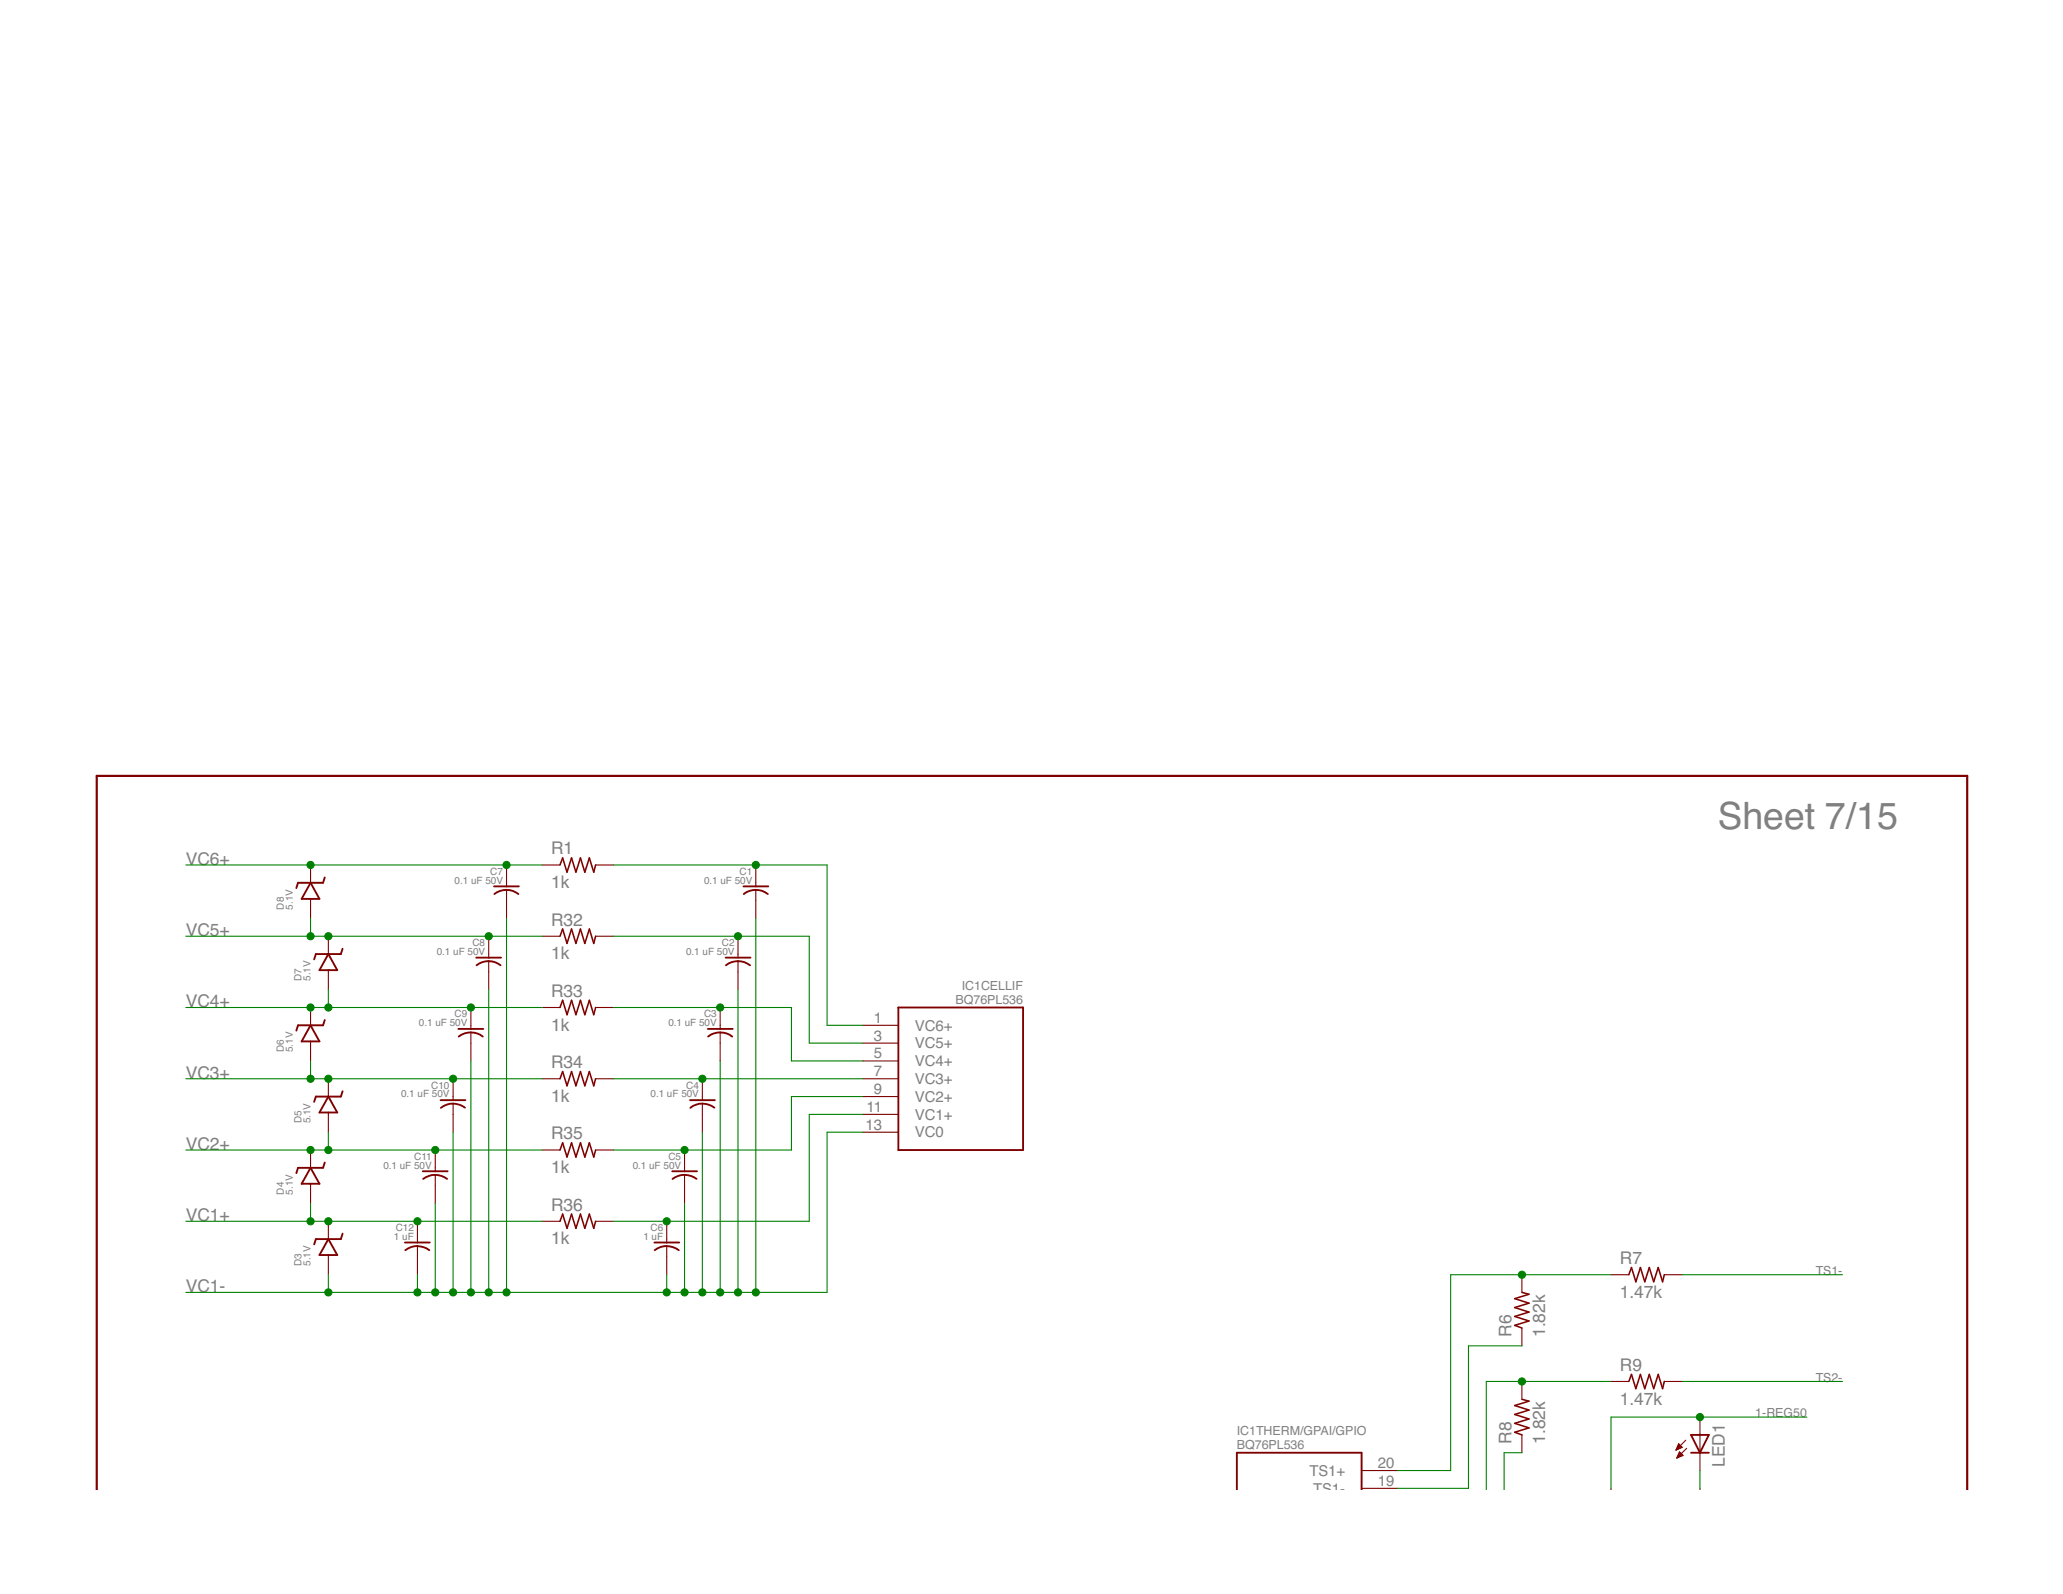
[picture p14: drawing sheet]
<svg xmlns="http://www.w3.org/2000/svg" width="279mm" height="216mm" viewBox="0 0 279 216" stroke-linecap="round" stroke-linejoin="round" font-family="sans-serif">
<defs><g id="words">
<text font-size="5.1" fill="#808080" x="232.7" y="112.3">Sheet 7/15</text>
<g font-size="2.4" fill="#808080">
<text x="25.2" y="117.2">VC6+</text>
<text x="74.6" y="115.7">R1</text>
<text x="74.6" y="120.3">1k</text>
<text x="74.6" y="125.4">R32</text>
<text x="25.2" y="126.8">VC5+</text>
<text x="74.6" y="129.9">1k</text>
<text x="25.2" y="136.5">VC4+</text>
<text x="74.6" y="135">R33</text>
<text x="74.6" y="139.6">1k</text>
<text x="25.2" y="146.1">VC3+</text>
<text x="74.6" y="149.2">1k</text>
<text x="74.6" y="144.7">R34</text>
<text x="25.2" y="155.8">VC2+</text>
<text x="74.6" y="154.3">R35</text>
<text x="74.6" y="158.9">1k</text>
<text x="25.2" y="165.4">VC1+</text>
<text x="74.6" y="164">R36</text>
<text x="74.6" y="168.5">1k</text>
<text x="219.4" y="171.2">R7</text>
<text x="25.2" y="175.1">VC1-</text>
<text x="219.4" y="175.8">1.47k</text>
<text x="204.7" y="181.1" transform="rotate(-90 204.7 181.1)">R6</text>
<text x="209.2" y="181.1" transform="rotate(-90 209.2 181.1)">1.82k</text>
<text x="219.4" y="185.7">R9</text>
<text x="219.4" y="190.3">1.47k</text>
<text x="204.7" y="195.6" transform="rotate(-90 204.7 195.6)">R8</text>
<text x="209.2" y="195.6" transform="rotate(-90 209.2 195.6)">1.82k</text>
<text x="233.6" y="198.7" transform="rotate(-90 233.6 198.7)">LED1</text>
</g>
<g font-size="2" fill="#808080">
<text x="118.3" y="138.5">1</text>
<text x="118.3" y="140.9">3</text>
<text x="118.3" y="143.4">5</text>
<text x="123.9" y="139.6">VC6+</text>
<text x="123.9" y="142">VC5+</text>
<text x="118.3" y="145.8">7</text>
<text x="118.3" y="148.2">9</text>
<text x="123.9" y="144.4">VC4+</text>
<text x="123.9" y="146.8">VC3+</text>
<text x="123.9" y="149.2">VC2+</text>
<text x="117.2" y="153">13</text>
<text x="117.4" y="150.6">11</text>
<text x="123.9" y="151.7">VC1+</text>
<text x="123.9" y="154.1">VC0</text>
<text x="177.4" y="199.9">TS1+</text>
<text x="177.8" y="202.3">TS1-</text>
<text x="186.6" y="198.8">20</text>
<text x="186.6" y="201.3">19</text>
</g>
<g font-size="1.7" fill="#808080">
<text x="129.4" y="136">BQ76PL536</text>
<text x="130.3" y="134">IC1CELLIF</text>
<text x="245.9" y="172.6">TS1-</text>
<text x="237.7" y="191.9">1-REG50</text>
<text x="245.9" y="187.1">TS2-</text>
<text x="167.5" y="196.3">BQ76PL536</text>
<text x="167.5" y="194.4">IC1THERM/GPAI/GPIO</text>
</g>
<g font-size="1.4" fill="#808080">
<text x="61.6" y="119.7">0.1 uF 50V</text>
<text x="66.4" y="118.5">C7</text>
<text x="95.3" y="119.7">0.1 uF 50V</text>
<text x="100.2" y="118.5">C1</text>
<text x="38.4" y="123.2" transform="rotate(-90 38.4 123.2)">D8</text>
<text x="39.6" y="123.2" transform="rotate(-90 39.6 123.2)">5.1V</text>
<text x="59.2" y="129.3">0.1 uF 50V</text>
<text x="64" y="128.1">C8</text>
<text x="92.9" y="129.3">0.1 uF 50V</text>
<text x="97.8" y="128.1">C2</text>
<text x="40.8" y="132.8" transform="rotate(-90 40.8 132.8)">D7</text>
<text x="42.1" y="132.8" transform="rotate(-90 42.1 132.8)">5.1V</text>
<text x="61.6" y="137.8">C9</text>
<text x="95.3" y="137.8">C3</text>
<text x="38.4" y="142.5" transform="rotate(-90 38.4 142.5)">D6</text>
<text x="39.6" y="142.5" transform="rotate(-90 39.6 142.5)">5.1V</text>
<text x="56.7" y="139">0.1 uF 50V</text>
<text x="90.5" y="139">0.1 uF 50V</text>
<text x="54.3" y="148.6">0.1 uF 50V</text>
<text x="58.4" y="147.4">C10</text>
<text x="88.1" y="148.6">0.1 uF 50V</text>
<text x="92.9" y="147.4">C4</text>
<text x="40.8" y="152.1" transform="rotate(-90 40.8 152.1)">D5</text>
<text x="42.1" y="152.1" transform="rotate(-90 42.1 152.1)">5.1V</text>
<text x="38.4" y="161.8" transform="rotate(-90 38.4 161.8)">D4</text>
<text x="39.6" y="161.8" transform="rotate(-90 39.6 161.8)">5.1V</text>
<text x="51.9" y="158.3">0.1 uF 50V</text>
<text x="56.1" y="157.1">C11</text>
<text x="85.7" y="158.3">0.1 uF 50V</text>
<text x="90.5" y="157.1">C5</text>
<text x="53.4" y="167.9">1 uF</text>
<text x="53.6" y="166.7">C12</text>
<text x="87.1" y="167.9">1 uF</text>
<text x="88.1" y="166.7">C6</text>
<text x="40.8" y="171.4" transform="rotate(-90 40.8 171.4)">D3</text>
<text x="42.1" y="171.4" transform="rotate(-90 42.1 171.4)">5.1V</text>
</g>
</g></defs>
<g fill="#800000" stroke="#800000" stroke-width=".15">
<path d="M116.8 138.9h4.9z"/>
<path d="M116.8 141.3h4.9z"/>
<path d="M116.8 143.7h4.9z"/>
<path d="M116.8 146.1h4.9z"/>
<path d="M116.8 148.5h4.9z"/>
<path d="M116.8 150.9h4.9z"/>
<path d="M116.8 153.4h4.9z"/>
<path d="M184.4 199.2h4.8z"/>
<path d="M184.4 201.6h4.8z"/>
<path d="M102.4 120.5v1.5z"/>
<path d="M102.4 117.2v2.4z"/>
<path d="M102.4 122v2.4z"/>
<path d="M102.4 119.6v.5z"/>
<path d="M99.9 130.2v1.4z"/>
<path d="M99.9 126.8v2.4z"/>
<path d="M99.9 131.6v2.4z"/>
<path d="M99.9 129.2v.5z"/>
<path d="M97.5 139.8v1.5z"/>
<path d="M97.5 136.5v2.4z"/>
<path d="M97.5 141.3v2.4z"/>
<path d="M97.5 138.9v.5z"/>
<path d="M95.1 149.5v1.4z"/>
<path d="M95.1 146.1v2.4z"/>
<path d="M95.1 150.9v2.5z"/>
<path d="M95.1 148.5v.5z"/>
<path d="M92.7 159.1v1.5z"/>
<path d="M92.7 155.8v2.4z"/>
<path d="M92.7 160.6v2.4z"/>
<path d="M92.7 158.2v.4z"/>
<path d="M90.3 168.8v1.4z"/>
<path d="M90.3 165.4v2.4z"/>
<path d="M90.3 170.2v2.5z"/>
<path d="M90.3 167.8v.5z"/>
<path d="M68.6 120.5v1.5z"/>
<path d="M68.6 117.2v2.4z"/>
<path d="M68.6 122v2.4z"/>
<path d="M68.6 119.6v.5z"/>
<path d="M66.2 130.2v1.4z"/>
<path d="M66.2 126.8v2.4z"/>
<path d="M66.2 131.6v2.4z"/>
<path d="M66.2 129.2v.5z"/>
<path d="M63.8 139.8v1.5z"/>
<path d="M63.8 136.5v2.4z"/>
<path d="M63.8 141.3v2.4z"/>
<path d="M63.8 138.9v.5z"/>
<path d="M61.4 149.5v1.4z"/>
<path d="M61.4 146.1v2.4z"/>
<path d="M61.4 150.9v2.5z"/>
<path d="M61.4 148.5v.5z"/>
<path d="M58.9 159.1v1.5z"/>
<path d="M58.9 155.8v2.4z"/>
<path d="M58.9 160.6v2.4z"/>
<path d="M58.9 158.2v.4z"/>
<path d="M56.5 168.8v1.4z"/>
<path d="M56.5 165.4v2.4z"/>
<path d="M56.5 170.2v2.5z"/>
<path d="M56.5 167.8v.5z"/>
<path d="M206.1 172.7v2.3z"/>
<path d="M206.1 179.9v2.4z"/>
<path d="M225.4 172.7h2.4z"/>
<path d="M218.2 172.7h2.4z"/>
<path d="M206.1 187.1v2.4z"/>
<path d="M206.1 194.4v2.4z"/>
<path d="M225.4 187.1h2.4z"/>
<path d="M218.2 187.1h2.4z"/>
<path d="M230.2 196.8v2.4z"/>
<path d="M230.2 191.9v2.5z"/>
<path d="M230.2 194.4v2.4z"/>
<path d="M228.3 195.1l-1.3 1.3z"/>
<path d="M227.1 197.5l1.3-1.3z"/>
<path d="M227.4 195.6l-.4 .8z"/>
<path d="M227.4 195.6l.4 .4z"/>
<path d="M227 196.4l.8-.4z"/>
<path d="M227 196.4h.1z"/>
<path d="M227.1 196.3h.2z"/>
<path d="M227.1 196.2h.5z"/>
<path d="M227.1 196h.7z"/>
<path d="M227.2 195.9h.5z"/>
<path d="M227.2 195.8h.4z"/>
<path d="M227.3 195.7h.2z"/>
<path d="M227.5 196.7l-.4 .8z"/>
<path d="M227.5 196.7l.4 .4z"/>
<path d="M227.1 197.5l.8-.4z"/>
<path d="M227.1 197.4h.3z"/>
<path d="M227.2 197.3h.4z"/>
<path d="M227.2 197.2h.7z"/>
<path d="M227.3 197h.6z"/>
<path d="M227.4 196.9h.4z"/>
<path d="M227.4 196.8h.2z"/>
<path d="M227.4 196.7h.1z"/>
<path d="M230.2 201.6v.1z"/>
<path d="M218.2 201.6v.1z"/>
<path d="M80.7 117.2h2.4z"/>
<path d="M73.4 117.2h2.4z"/>
<path d="M80.7 126.8h2.4z"/>
<path d="M73.4 126.8h2.4z"/>
<path d="M80.7 136.5h2.4z"/>
<path d="M73.4 136.5h2.4z"/>
<path d="M80.7 146.1h2.4z"/>
<path d="M73.4 146.1h2.4z"/>
<path d="M80.7 155.8h2.4z"/>
<path d="M73.4 155.8h2.4z"/>
<path d="M80.7 165.4h2.4z"/>
<path d="M73.4 165.4h2.4z"/>
<path d="M44.5 170.2v2.5z"/>
<path d="M44.5 165.4v2.4z"/>
<path d="M44.5 170v.2z"/>
<path d="M42.1 160.6v2.4z"/>
<path d="M42.1 155.8v2.4z"/>
<path d="M42.1 160.3v.3z"/>
<path d="M44.5 150.9v2.5z"/>
<path d="M44.5 146.1v2.4z"/>
<path d="M44.5 150.7v.2z"/>
<path d="M42.1 141.3v2.4z"/>
<path d="M42.1 136.5v2.4z"/>
<path d="M42.1 141.1v.2z"/>
<path d="M44.5 131.6v2.4z"/>
<path d="M44.5 126.8v2.4z"/>
<path d="M44.5 131.4v.2z"/>
<path d="M42.1 122v2.4z"/>
<path d="M42.1 117.2v2.4z"/>
<path d="M42.1 121.8v.2z"/>
</g>
<g fill="#800000" stroke="#800000" stroke-width=".25">
<path d="M121.7 136.5h16.9z"/>
<path d="M138.6 136.5v19.3z"/>
<path d="M121.7 155.8h16.9z"/>
<path d="M121.7 136.5v19.3z"/>
<path d="M167.5 196.8h16.9z"/>
<path d="M167.5 196.8v4.9z"/>
<path d="M184.4 196.8v4.9z"/>
<path d="M102.4 120.1h1.7z"/>
<path d="M100.7 120.1h1.7z"/>
<path d="M99.9 129.7h1.7z"/>
<path d="M98.3 129.7h1.6z"/>
<path d="M97.5 139.4h1.7z"/>
<path d="M95.9 139.4h1.6z"/>
<path d="M95.1 149h1.7z"/>
<path d="M93.5 149h1.6z"/>
<path d="M92.7 158.6h1.7z"/>
<path d="M91 158.6h1.7z"/>
<path d="M90.3 168.3h1.7z"/>
<path d="M88.6 168.3h1.7z"/>
<path d="M68.6 120.1h1.7z"/>
<path d="M66.9 120.1h1.7z"/>
<path d="M66.2 129.7h1.7z"/>
<path d="M64.5 129.7h1.7z"/>
<path d="M63.8 139.4h1.6z"/>
<path d="M62.1 139.4h1.7z"/>
<path d="M61.4 149h1.6z"/>
<path d="M59.7 149h1.7z"/>
<path d="M58.9 158.6h1.7z"/>
<path d="M57.3 158.6h1.6z"/>
<path d="M56.5 168.3h1.7z"/>
<path d="M54.8 168.3h1.7z"/>
<path d="M231.4 194.4l-1.2 2.4z"/>
<path d="M229 194.4l1.2 2.4z"/>
<path d="M230.2 196.8h1.2z"/>
<path d="M229 196.8h1.2z"/>
<path d="M230.2 194.4h1.2z"/>
<path d="M229 194.4h1.2z"/>
<path d="M43.3 170h1.2z"/>
<path d="M44.5 170h1.2z"/>
<path d="M44.5 167.8l1.2 2.2z"/>
<path d="M44.5 167.8l-1.2 2.2z"/>
<path d="M42.8 167.8l-.3 .8z"/>
<path d="M42.8 167.8h1.7z"/>
<path d="M44.5 167.8h1.7z"/>
<path d="M46.4 167.1l-.2 .7z"/>
<path d="M40.9 160.3h1.2z"/>
<path d="M42.1 160.3h1.2z"/>
<path d="M42.1 158.2l1.2 2.1z"/>
<path d="M42.1 158.2l-1.2 2.1z"/>
<path d="M40.4 158.2l-.3 .7z"/>
<path d="M40.4 158.2h1.7z"/>
<path d="M42.1 158.2h1.7z"/>
<path d="M44 157.5l-.2 .7z"/>
<path d="M43.3 150.7h1.2z"/>
<path d="M44.5 150.7h1.2z"/>
<path d="M44.5 148.5l1.2 2.2z"/>
<path d="M44.5 148.5l-1.2 2.2z"/>
<path d="M42.8 148.5l-.3 .7z"/>
<path d="M42.8 148.5h1.7z"/>
<path d="M44.5 148.5h1.7z"/>
<path d="M46.4 147.8l-.2 .7z"/>
<path d="M40.9 141.1h1.2z"/>
<path d="M42.1 141.1h1.2z"/>
<path d="M42.1 138.9l1.2 2.2z"/>
<path d="M42.1 138.9l-1.2 2.2z"/>
<path d="M40.4 138.9l-.3 .7z"/>
<path d="M40.4 138.9h1.7z"/>
<path d="M42.1 138.9h1.7z"/>
<path d="M44 138.2l-.2 .7z"/>
<path d="M43.3 131.4h1.2z"/>
<path d="M44.5 131.4h1.2z"/>
<path d="M44.5 129.2l1.2 2.2z"/>
<path d="M44.5 129.2l-1.2 2.2z"/>
<path d="M42.8 129.2l-.3 .7z"/>
<path d="M42.8 129.2h1.7z"/>
<path d="M44.5 129.2h1.7z"/>
<path d="M46.4 128.5l-.2 .7z"/>
<path d="M40.9 121.8h1.2z"/>
<path d="M42.1 121.8h1.2z"/>
<path d="M42.1 119.6l1.2 2.2z"/>
<path d="M42.1 119.6l-1.2 2.2z"/>
<path d="M40.4 119.6l-.3 .7z"/>
<path d="M40.4 119.6h1.7z"/>
<path d="M42.1 119.6h1.7z"/>
<path d="M44 118.9l-.2 .7z"/>
</g>
<g fill="none" stroke="#800000" stroke-width=".25">
<path d="M64.5 130.7a2.61 2.61 0 0 1 3.3 0M67 121.1a2.61 2.61 0 0 1 3.2 0M98.3 130.7a2.61 2.61 0 0 1 3.3 0M100.7 121.1a2.61 2.61 0 0 1 3.3 0M57.3 159.7a2.69 2.69 0 0 1 3.3 0M62.1 140.4a2.61 2.61 0 0 1 3.3 0M63 150a2.65 2.65 0 0 0-3.3 .1M91.1 159.7a2.69 2.69 0 0 1 3.2 0M95.9 140.4a2.61 2.61 0 0 1 3.3 0M96.8 150a2.65 2.65 0 0 0-3.3 .1M56.5 168.8a2.72 2.72 0 0 0-1.6 .5M56.5 168.8a2.77 2.77 0 0 1 1.6 .5"/>
<path d="M90.3 168.8a2.6 2.6 0 0 0-1.6 .5M90.3 168.8a2.76 2.76 0 0 1 1.6 .5"/>
</g>
<g fill="#800000" stroke="#800000" stroke-width=".21">
<path d="M205.1 179.5l1 .4z"/>
<path d="M205.1 179.5l2-.6z"/>
<path d="M205.1 178.3l2 .6z"/>
<path d="M205.1 178.3l2-.6z"/>
<path d="M205.1 177.1l2 .6z"/>
<path d="M205.1 177.1l2-.6z"/>
<path d="M205.1 175.9l2 .6z"/>
<path d="M205.1 175.9l2-.6z"/>
<path d="M206.1 175l1 .3z"/>
<path d="M221 171.7l-.4 1z"/>
<path d="M221 171.7l.6 1.9z"/>
<path d="M222.2 171.7l-.6 1.9z"/>
<path d="M222.2 171.7l.6 1.9z"/>
<path d="M223.4 171.7l-.6 1.9z"/>
<path d="M223.4 171.7l.6 1.9z"/>
<path d="M224.6 171.7l-.6 1.9z"/>
<path d="M224.6 171.7l.6 1.9z"/>
<path d="M225.4 172.7l-.2 .9z"/>
<path d="M205.1 194l1 .4z"/>
<path d="M205.1 194l2-.6z"/>
<path d="M205.1 192.8l2 .6z"/>
<path d="M205.1 192.8l2-.6z"/>
<path d="M205.1 191.6l2 .6z"/>
<path d="M205.1 191.6l2-.6z"/>
<path d="M205.1 190.4l2 .6z"/>
<path d="M205.1 190.4l2-.6z"/>
<path d="M206.1 189.5l1 .3z"/>
<path d="M221 186.2l-.4 .9z"/>
<path d="M221 186.2l.6 1.9z"/>
<path d="M222.2 186.2l-.6 1.9z"/>
<path d="M222.2 186.2l.6 1.9z"/>
<path d="M223.4 186.2l-.6 1.9z"/>
<path d="M223.4 186.2l.6 1.9z"/>
<path d="M224.6 186.2l-.6 1.9z"/>
<path d="M224.6 186.2l.6 1.9z"/>
<path d="M225.4 187.1l-.2 1z"/>
<path d="M76.2 116.2l-.4 1z"/>
<path d="M76.2 116.2l.6 1.9z"/>
<path d="M77.4 116.2l-.6 1.9z"/>
<path d="M77.4 116.2l.6 1.9z"/>
<path d="M78.6 116.2l-.6 1.9z"/>
<path d="M78.6 116.2l.6 1.9z"/>
<path d="M79.8 116.2l-.6 1.9z"/>
<path d="M79.8 116.2l.6 1.9z"/>
<path d="M80.7 117.2l-.3 .9z"/>
<path d="M76.2 125.8l-.4 1z"/>
<path d="M76.2 125.8l.6 2z"/>
<path d="M77.4 125.8l-.6 2z"/>
<path d="M77.4 125.8l.6 2z"/>
<path d="M78.6 125.8l-.6 2z"/>
<path d="M78.6 125.8l.6 2z"/>
<path d="M79.8 125.8l-.6 2z"/>
<path d="M79.8 125.8l.6 2z"/>
<path d="M80.7 126.8l-.3 1z"/>
<path d="M76.2 135.5l-.4 1z"/>
<path d="M76.2 135.5l.6 1.9z"/>
<path d="M77.4 135.5l-.6 1.9z"/>
<path d="M77.4 135.5l.6 1.9z"/>
<path d="M78.6 135.5l-.6 1.9z"/>
<path d="M78.6 135.5l.6 1.9z"/>
<path d="M79.8 135.5l-.6 1.9z"/>
<path d="M79.8 135.5l.6 1.9z"/>
<path d="M80.7 136.5l-.3 .9z"/>
<path d="M76.2 145.1l-.4 1z"/>
<path d="M76.2 145.1l.6 2z"/>
<path d="M77.4 145.1l-.6 2z"/>
<path d="M77.4 145.1l.6 2z"/>
<path d="M78.6 145.1l-.6 2z"/>
<path d="M78.6 145.1l.6 2z"/>
<path d="M79.8 145.1l-.6 2z"/>
<path d="M79.8 145.1l.6 2z"/>
<path d="M80.7 146.1l-.3 1z"/>
<path d="M76.2 154.8l-.4 1z"/>
<path d="M76.2 154.8l.6 1.9z"/>
<path d="M77.4 154.8l-.6 1.9z"/>
<path d="M77.4 154.8l.6 1.9z"/>
<path d="M78.6 154.8l-.6 1.9z"/>
<path d="M78.6 154.8l.6 1.9z"/>
<path d="M79.8 154.8l-.6 1.9z"/>
<path d="M79.8 154.8l.6 1.9z"/>
<path d="M80.7 155.8l-.3 .9z"/>
<path d="M76.2 164.4l-.4 1z"/>
<path d="M76.2 164.4l.6 2z"/>
<path d="M77.4 164.4l-.6 2z"/>
<path d="M77.4 164.4l.6 2z"/>
<path d="M78.6 164.4l-.6 2z"/>
<path d="M78.6 164.4l.6 2z"/>
<path d="M79.8 164.4l-.6 2z"/>
<path d="M79.8 164.4l.6 2z"/>
<path d="M80.7 165.4l-.3 1z"/>
</g>
<g fill="#800000" stroke="#800000" stroke-width=".3">
<path d="M13.1 105.1v96.6z"/>
<path d="M266.4 105.1v96.6z"/>
<path d="M13.1 105.1h253.3z"/>
</g>
<g fill="#008000" stroke="#008000" stroke-width=".15">
<path d="M112 138.9h4.8z"/>
<path d="M112 117.2v21.7z"/>
<path d="M102.4 117.2h9.6z"/>
<path d="M83.1 117.2h19.3z"/>
<path d="M107.2 143.7h9.6z"/>
<path d="M107.2 136.5v7.2z"/>
<path d="M97.5 136.5h9.7z"/>
<path d="M83.1 136.5h14.4z"/>
<path d="M107.2 148.5h9.6z"/>
<path d="M107.2 148.5v7.3z"/>
<path d="M92.7 155.8h14.5z"/>
<path d="M83.1 155.8h9.6z"/>
<path d="M25.2 117.2h16.9z"/>
<path d="M68.6 117.2h4.8z"/>
<path d="M42.1 117.2h26.5z"/>
<path d="M42.1 124.4v2.4z"/>
<path d="M25.2 126.8h16.9z"/>
<path d="M66.2 126.8h7.2z"/>
<path d="M44.5 126.8h21.7z"/>
<path d="M42.1 126.8h2.4z"/>
<path d="M25.2 136.5h16.9z"/>
<path d="M63.8 136.5h9.6z"/>
<path d="M44.5 136.5h19.3z"/>
<path d="M42.1 136.5h2.4z"/>
<path d="M44.5 134v2.5z"/>
<path d="M42.1 143.7v2.4z"/>
<path d="M25.2 146.1h16.9z"/>
<path d="M61.4 146.1h12z"/>
<path d="M44.5 146.1h16.9z"/>
<path d="M42.1 146.1h2.4z"/>
<path d="M25.2 155.8h16.9z"/>
<path d="M58.9 155.8h14.5z"/>
<path d="M44.5 155.8h14.4z"/>
<path d="M42.1 155.8h2.4z"/>
<path d="M44.5 153.4v2.4z"/>
<path d="M42.1 163v2.4z"/>
<path d="M25.2 165.4h16.9z"/>
<path d="M56.5 165.4h16.9z"/>
<path d="M44.5 165.4h12z"/>
<path d="M42.1 165.4h2.4z"/>
<path d="M56.5 175h2.4z"/>
<path d="M58.9 175h2.5z"/>
<path d="M61.4 175h2.4z"/>
<path d="M63.8 175h2.4z"/>
<path d="M66.2 175h2.4z"/>
<path d="M68.6 124.4v50.6z"/>
<path d="M66.2 134v41z"/>
<path d="M63.8 143.7v31.3z"/>
<path d="M61.4 153.4v21.6z"/>
<path d="M58.9 163v12z"/>
<path d="M56.5 172.7v2.3z"/>
<path d="M112 153.4h4.8z"/>
<path d="M112 153.4v21.6z"/>
<path d="M102.4 175h9.6z"/>
<path d="M99.9 175h2.5z"/>
<path d="M97.5 175h2.4z"/>
<path d="M95.1 175h2.4z"/>
<path d="M92.7 175h2.4z"/>
<path d="M90.3 175h2.4z"/>
<path d="M102.4 124.4v50.6z"/>
<path d="M99.9 134v41z"/>
<path d="M97.5 143.7v31.3z"/>
<path d="M95.1 153.4v21.6z"/>
<path d="M92.7 163v12z"/>
<path d="M90.3 172.7v2.3z"/>
<path d="M68.6 175h21.7z"/>
<path d="M44.5 175h12z"/>
<path d="M25.2 175h19.3z"/>
<path d="M44.5 172.7v2.3z"/>
<path d="M189.2 201.6h9.7z"/>
<path d="M198.9 182.3v19.3z"/>
<path d="M198.9 182.3h7.2z"/>
<path d="M189.2 199.2h7.3z"/>
<path d="M196.5 172.7v26.5z"/>
<path d="M196.5 172.7h9.6z"/>
<path d="M206.1 172.7h12.1z"/>
<path d="M201.3 187.1v14.6z"/>
<path d="M201.3 187.1h4.8z"/>
<path d="M206.1 187.1h12.1z"/>
<path d="M203.7 196.8v4.9z"/>
<path d="M203.7 196.8h2.4z"/>
<path d="M230.2 191.9h14.5z"/>
<path d="M218.2 191.9v9.7z"/>
<path d="M218.2 191.9h12z"/>
<path d="M227.8 172.7h21.7z"/>
<path d="M227.8 187.1h21.7z"/>
<path d="M230.2 199.2v2.4z"/>
<path d="M109.6 141.3h7.2z"/>
<path d="M109.6 126.8v14.5z"/>
<path d="M99.9 126.8h9.7z"/>
<path d="M83.1 126.8h16.8z"/>
<path d="M109.6 150.9h7.2z"/>
<path d="M109.6 150.9v14.5z"/>
<path d="M90.3 165.4h19.3z"/>
<path d="M83.1 165.4h7.2z"/>
<path d="M95.1 146.1h21.7z"/>
<path d="M83.1 146.1h12z"/>
</g>
<g fill="#008000" stroke="#008000" stroke-width=".14">
<circle cx="102.4" cy="117.2" r=".49"/>
<circle cx="97.5" cy="136.5" r=".49"/>
<circle cx="92.7" cy="155.8" r=".49"/>
<circle cx="42.1" cy="117.2" r=".49"/>
<circle cx="68.6" cy="117.2" r=".49"/>
<circle cx="44.5" cy="126.8" r=".49"/>
<circle cx="42.1" cy="126.8" r=".49"/>
<circle cx="66.2" cy="126.8" r=".49"/>
<circle cx="42.1" cy="136.5" r=".49"/>
<circle cx="44.5" cy="136.5" r=".49"/>
<circle cx="63.8" cy="136.5" r=".49"/>
<circle cx="44.5" cy="146.1" r=".49"/>
<circle cx="42.1" cy="146.1" r=".49"/>
<circle cx="61.4" cy="146.1" r=".49"/>
<circle cx="42.1" cy="155.8" r=".49"/>
<circle cx="44.5" cy="155.8" r=".49"/>
<circle cx="58.9" cy="155.8" r=".49"/>
<circle cx="44.5" cy="165.4" r=".49"/>
<circle cx="42.1" cy="165.4" r=".49"/>
<circle cx="56.5" cy="165.4" r=".49"/>
<circle cx="68.6" cy="175" r=".49"/>
<circle cx="66.2" cy="175" r=".49"/>
<circle cx="63.8" cy="175" r=".49"/>
<circle cx="61.4" cy="175" r=".49"/>
<circle cx="58.9" cy="175" r=".49"/>
<circle cx="102.4" cy="175" r=".49"/>
<circle cx="99.9" cy="175" r=".49"/>
<circle cx="97.5" cy="175" r=".49"/>
<circle cx="95.1" cy="175" r=".49"/>
<circle cx="92.7" cy="175" r=".49"/>
<circle cx="90.3" cy="175" r=".49"/>
<circle cx="56.5" cy="175" r=".49"/>
<circle cx="44.5" cy="175" r=".49"/>
<circle cx="206.1" cy="172.7" r=".49"/>
<circle cx="206.1" cy="187.1" r=".49"/>
<circle cx="230.2" cy="191.9" r=".49"/>
<circle cx="99.9" cy="126.8" r=".49"/>
<circle cx="90.3" cy="165.4" r=".49"/>
<circle cx="95.1" cy="146.1" r=".49"/>
</g>
<use href="#words"/>
</svg>
